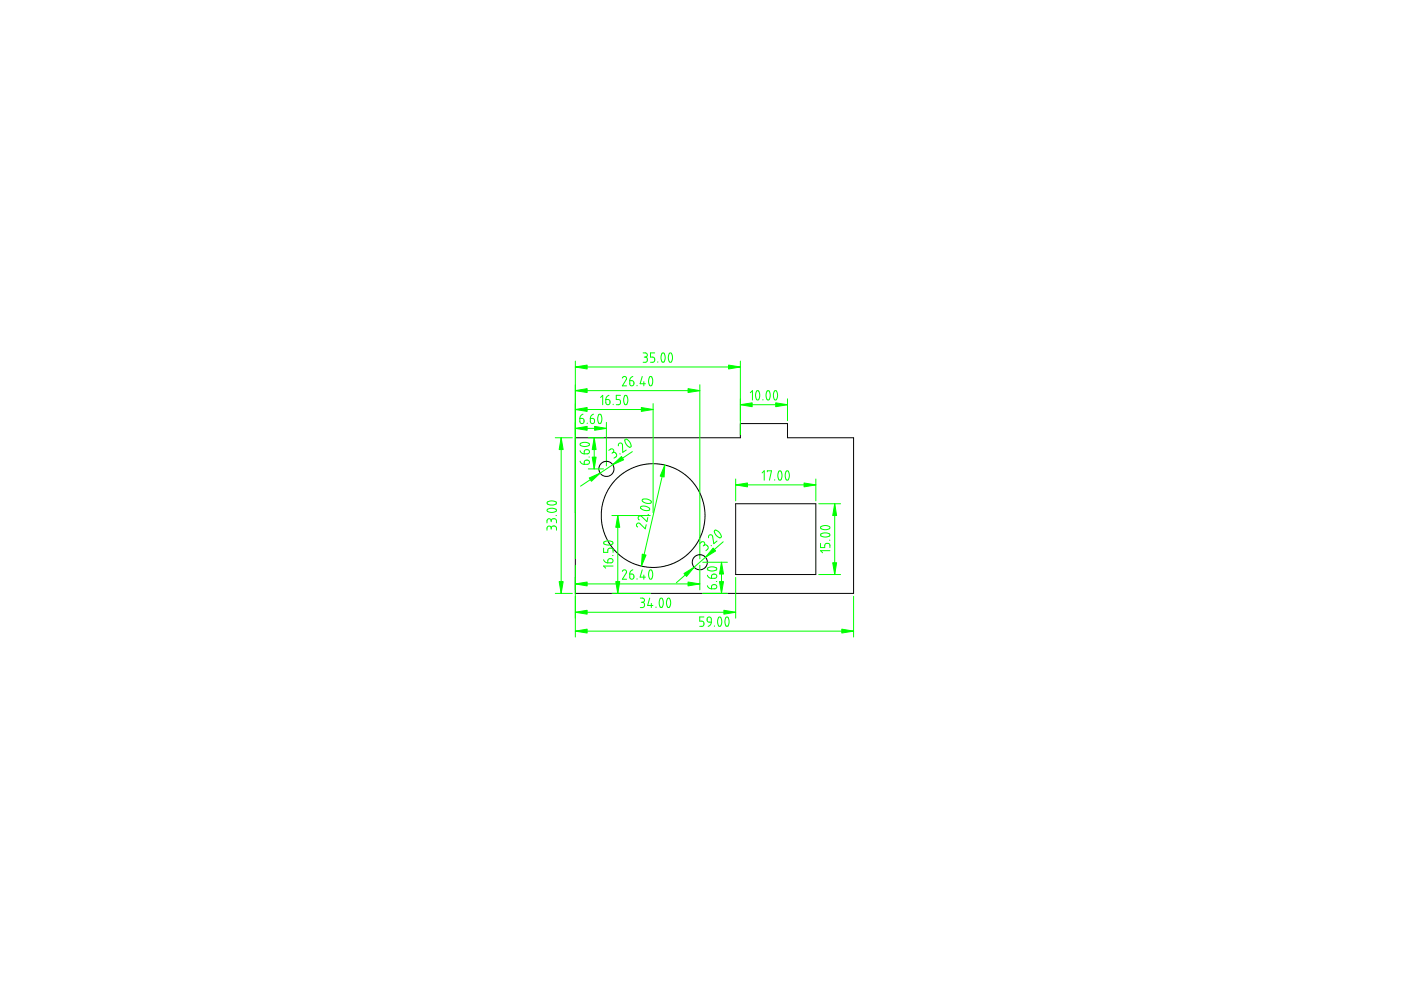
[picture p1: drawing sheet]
<svg xmlns="http://www.w3.org/2000/svg" width="297mm" height="210mm" viewBox="0 0 297 210" stroke-linecap="round" stroke-linejoin="round" font-family="sans-serif">
<g fill="none" stroke="#000" stroke-width=".21">
<path d="M122 92.8h35v-3h10v3h14v33h-59zM156 106.8h17v15h-17z"/>
<circle cx="128.6" cy="99.4" r="1.6"/>
<circle cx="138.5" cy="109.3" r="11"/>
<circle cx="148.4" cy="119.2" r="1.6"/>
</g>
<g fill="none" stroke="#0f0" stroke-width=".21">
<path d="M122 76.6v41.9M122 77.8h35M134.2 79.8l-.5 .4-.2 .5M136.2 79.8l-.5 1.6h1.1M136.4 74.8h.5l.3 .2v.5l-.4 .2M136.6 75.7h.2M136.8 75.7l.4 .2v.7l-.2 .2h-.6M137.7 79.9a.56 .56 0 0 1 .6 .2 .56 .56 0 0 1 .1 .6l-.1 .8a.36 .36 0 0 1-.5 .3 .36 .36 0 0 1-.2-.5l-.1-.7zM138.8 74.8h-.9v.9h.6l.3 .4-.2 .6-.7 .1M139.5 76.7v.1M140.4 74.9a.52 .52 0 0 1 .5 .2 .52 .52 0 0 1 .1 .5l-.1 .8a.38 .38 0 0 1-.4 .4 .38 .38 0 0 1-.3-.5l-.1-.7zM141.9 74.9a.64 .64 0 0 1 .7 .8l-.1 .7a.36 .36 0 0 1-.4 .4 .36 .36 0 0 1-.3-.5l-.1-.8z"/>
<path d="M157 76.6v15.6M117.7 92.8h3.6M119 92.8v33M122 90.8h6.6M122 86.8h16.5M122 82.8h26.4M122.9 88.7l.8 .1v.9l-.2 .1-.4-.1zM123 97.8l.4 .5 .5 .1M123 95.6l.4 .5 .5 .1M123 94.1l.7-.3 .9 .1a.36 .36 0 0 1 .4 .4 .36 .36 0 0 1-.5 .3h-1.1a.35 .35 0 0 1-.4-.5zM123.6 87.8l-.5 .3-.2 .6M124 97.7l.2-.1h.6l.2 .3-.1 .3-.3 .2h-.7z"/>
<path d="M124 95.5l.3-.2 .5 .1 .2 .3-.1 .3-.3 .2h-.7zM124.5 89.7v.1M124.7 92.8h3.3M124.7 99.4h3.3M124.9 96.9h.1M125.2 88.7l.7 .1v.9l-.2 .1-.4-.1zM125.8 87.8l-.5 .3-.1 .6M126 92.8v6.6M126.9 87.9a.52 .52 0 0 1 .6 .2 .52 .52 0 0 1 .1 .5l-.1 .8a.38 .38 0 0 1-.4 .4 .38 .38 0 0 1-.3-.5l-.1-.7zM127.3 84.3l.5-.5v2M128.4 84.7h.6l.3 .2v.6l-.2 .3h-.3l-.3-.2zM128.6 89.6v9.2"/>
<path d="M129.1 95.5l.4-.3h.4l.2 .3-.2 .5M129.1 83.8l-.5 .3-.2 .6M129.9 96l.5-.1 .3 .5v.4l-.5 .3M129.9 96l-.1 .1M130 85.7v.1M131.1 94.5l.2-.5h.5l.2 .3v1.6l.8-.5M131.4 96.2l.1 .1M131.6 83.8h-.9v.9h.5l.4 .3-.2 .7-.7 .1M132 80.2l.3-.4 .5 .2v.4l-.8 1.4h.8M132.4 83.9a.58 .58 0 0 1 .6 .2 .58 .58 0 0 1 .1 .6l-.1 .7a.38 .38 0 0 1-.4 .4 .38 .38 0 0 1-.3-.5l-.1-.7zM132.5 93.2l.3-.1 .4 .3 .6 .9a.36 .36 0 0 1-.2 .5 .36 .36 0 0 1-.5-.2l-.5-.7zM133.5 80.7l.8 .1 .1 .6-.2 .4h-.4l-.2-.2z"/>
<path d="M134.1 95.8l-11 7.3M135.1 81.7v.1M136.5 80.9v.9M138.5 85.6v23.1M140.9 98.6l-4.9 21.4M148.4 81.6v36.9M157 85.8h10M159.1 83.3l.4-.5v2M160.4 82.9a.65 .65 0 0 1 .7 .9l-.2 .8a.37 .37 0 0 1-.5 .2 .37 .37 0 0 1-.1-.5l-.1-.8zM161.8 84.7v.1M162.7 82.9a.65 .65 0 0 1 .6 .9l-.1 .8a.37 .37 0 0 1-.5 .2 .37 .37 0 0 1-.2-.5l-.1-.8zM164.2 82.9a.55 .55 0 0 1 .6 .2 .55 .55 0 0 1 0 .6v.7a.39 .39 0 0 1-.5 .4 .39 .39 0 0 1-.3-.6v-.6z"/>
<path d="M165.2 99.9a.65 .65 0 0 1 .6 .9l-.1 .6a.38 .38 0 0 1-.5 .4 .38 .38 0 0 1-.2-.6l-.1-.7zM166.7 99.9a.54 .54 0 0 1 .5 .2 .54 .54 0 0 1 .1 .5v.8a.37 .37 0 0 1-.5 .4 .37 .37 0 0 1-.3-.5v-.7zM167 84.6v4.6M116.1 108l.7-.2 .9 .1a.37 .37 0 0 1 .2 .5 .37 .37 0 0 1-.4 .2l-1.2-.1-.3-.3zM116.1 106.4l.8-.2 .7 .1a.38 .38 0 0 1 .3 .5 .38 .38 0 0 1-.5 .2l-1.2-.1-.2-.2zM116.9 112l-.3-.4h-.4l-.2 .2v.6M116.9 112l.3-.5 .5 .1 .3 .2v.6M116.9 110.4l-.2-.3-.4-.1-.3 .3v.6M116.9 110.4l.2-.4h.5l.4 .3v.6M116.9 110.4v.2M116.9 112v.2M117.9 109.3h.1"/>
<path d="M122 119.8v15.3M128 118.7l.3 .4 .6 .2M128 116.2v.9h.9v-.6l.3-.3 .7 .2 .1 .7M128.1 114.9l.6-.2 1.1 .1a.4 .4 0 0 1 .1 .6 .4 .4 0 0 1-.5 .1l-1.1-.1a.32 .32 0 0 1-.3-.1 .32 .32 0 0 1 .1-.4zM129 118.6l.2-.2 .6 .1 .2 .4-.1 .2-.3 .2h-.7zM129.7 109.3h8.2M129.9 117.8h.1M131 109.3v16.5M135.9 107.4l.8-.1 .8 .3a.37 .37 0 0 1 .2 .6 .37 .37 0 0 1-.6 .1l-1.1-.4-.2-.2zM136.2 105.9l.9-.1 .7 .3a.37 .37 0 0 1 .3 .5 .37 .37 0 0 1-.6 .1l-1.1-.2-.3-.3zM137 111.3l-.2 .8-1.1-1.1-.4-.1-.4 .4 .3 .4M137.4 109.7l-.2 .9-1.2-1.1-.4-.1-.3 .3 .2 .5"/>
<path d="M137.4 109.1h.1M148.4 115.3l.4-.4h.4l.2 .4-.1 .3M148.4 119.8v5.3M149 119.2h5.2M149.3 115.6l.5-.1 .3 .5v.3l-.4 .5M149.3 115.6l-.2 .2M150.2 114l.1-.5 .5-.1 .3 .3 .2 1.6 .7-.6M150.8 115.6v.1M151.5 112.5l.3-.1 .5 .2 .6 1a.36 .36 0 0 1-.2 .5 .36 .36 0 0 1-.5-.3l-.6-.7zM153 119.2v6.6M153.3 114.9l-9.9 8.6M156 102.8h17"/>
<path d="M156 101.6v4.6M161.6 100.3l.4-.5v2M162.7 100v-.2h.9l-.5 2M164.3 101.7v.1M173 101.6v4.6M173.6 106.8h4.6M174 115.2v.9h.9v-.6l.3-.3 .7 .1 .1 .8M174 111.7l.8-.3 .9 .2a.38 .38 0 0 1 .2 .5 .38 .38 0 0 1-.5 .2l-1.1-.1-.3-.2zM174.1 113.2l.6-.2 1 .1a.38 .38 0 0 1 .2 .5 .38 .38 0 0 1-.5 .2l-1.1-.1a.32 .32 0 0 1-.3-.1 .32 .32 0 0 1 .1-.4zM175.9 114.5h.1M176 116.8h-2l.4 .4M177 106.8v15"/>
<path d="M117.7 125.8h3.6M122 123.8h26.4M122 133.8h59M122 129.8h34M129.7 125.8h8.2M130 120h-2l.4 .5M132 121.1l.2-.2 .3-.1 .3 .4-.8 1.6h.8M133.5 121.7l.8 .1 .1 .4-.1 .5-.3 .1-.4-.1zM134.2 120.8l-.5 .3-.2 .6M135.1 122.7v.1M135.8 126.8h.5l.3 .3v.4l-.4 .2M136 127.7h.2"/>
<path d="M136.2 120.8l-.5 1.6h1.1M136.2 127.7l.4 .3v.5l-.3 .3h-.5M136.5 121.9v.9M137.7 120.9a.51 .51 0 0 1 .6 .1 .51 .51 0 0 1 .1 .6l-.1 .9a.37 .37 0 0 1-.5 .3 .37 .37 0 0 1-.2-.5l-.1-.7zM137.8 126.8l-.5 1.6h1.1M138.1 127.9v.9M139.1 128.7v.1M140 126.9a.56 .56 0 0 1 .5 .2 .56 .56 0 0 1 .1 .6l-.1 .9a.38 .38 0 0 1-.5 .1 .38 .38 0 0 1-.2-.5v-.6zM141.5 126.9a.58 .58 0 0 1 .6 .2 .58 .58 0 0 1 .1 .6l-.2 .9a.38 .38 0 0 1-.5 .1 .38 .38 0 0 1-.1-.5l-.1-.6zM149 125.8h5.2M149.2 130.8h-.8v.9h.5l.3 .4-.1 .6-.7 .1M150 124.2l.4 .5 .5 .1"/>
<path d="M150 122l.4 .5 .5 .1M150 131l.3-.2 .4 .1 .1 1h-.5l-.3-.2zM150.1 120.4l.6-.2 .9 .1a.38 .38 0 0 1 .3 .5 .38 .38 0 0 1-.5 .2l-.5 .1-.7-.2a.29 .29 0 0 1-.2-.2 .29 .29 0 0 1 .1-.3zM150.8 131.9l-.2 .6-.5 .3M151 124.1l.3-.1h.5l.2 .3-.1 .3-.3 .2h-.7zM151 121.9l.3-.2 .5 .1 .2 .3-.1 .3-.3 .2h-.7zM151.5 132.7v.1M151.9 123.3h.1M152.4 130.9a.55 .55 0 0 1 .5 .2 .55 .55 0 0 1 .1 .6l-.1 .7a.38 .38 0 0 1-.4 .4 .38 .38 0 0 1-.3-.5l-.1-.7zM153.9 130.9a.64 .64 0 0 1 .7 .8l-.2 .9a.38 .38 0 0 1-.5 .1 .38 .38 0 0 1-.2-.5v-.7zM156 122.4v8.7M173.6 121.8h4.6"/>
<path d="M181 126.4v8.7"/>
</g>
<g fill="#0f0" stroke="#0f0" stroke-width=".21">
<path d="M126.1 90.4l2.5 .4-2.5 .4z"/>
<path d="M122 90.8l2.5-.4v.8z"/>
<path d="M136 86.4l2.5 .4-2.5 .4z"/>
<path d="M122 86.8l2.5-.4v.8z"/>
<path d="M145.9 82.4l2.5 .4-2.5 .4z"/>
<path d="M122 82.8l2.5-.4v.8z"/>
<path d="M157 85.8l2.5-.4v.8z"/>
<path d="M164.5 85.4l2.5 .4-2.5 .4z"/>
<path d="M122 77.8l2.5-.4v.8z"/>
<path d="M154.5 77.4l2.5 .4-2.5 .4z"/>
<path d="M177 106.8l.4 2.5h-.8z"/>
<path d="M176.6 119.3h.8l-.4 2.5z"/>
<path d="M136.2 117.5l.8 .2-1 2.3z"/>
<path d="M140.9 98.6l-.1 2.5-.8-.2z"/>
<path d="M119 92.8l.4 2.5h-.8z"/>
<path d="M118.6 123.3h.8l-.4 2.5z"/>
<path d="M124.9 101.3l2.4-1-1.9 1.7z"/>
<path d="M129.9 98.5l1.9-1.7 .4 .7z"/>
<path d="M145 121.6l2.2-1.3-1.6 1.9z"/>
<path d="M151.2 116.2l.5 .6-2.1 1.4z"/>
<path d="M145.9 123.4l2.5 .4-2.5 .4z"/>
<path d="M122 123.8l2.5-.4v.8z"/>
<path d="M122 133.8l2.5-.4v.8z"/>
<path d="M178.5 133.4l2.5 .4-2.5 .4z"/>
<path d="M153 119.2l.4 2.5h-.9z"/>
<path d="M152.5 123.3h.9l-.4 2.5z"/>
<path d="M125.6 96.9h.8l-.4 2.5z"/>
<path d="M126 92.8l.4 2.5h-.8z"/>
<path d="M156 102.8l2.5-.4v.8z"/>
<path d="M170.5 102.4l2.5 .4-2.5 .4z"/>
<path d="M131 109.3l.4 2.5h-.8z"/>
<path d="M130.6 123.3h.8l-.4 2.5z"/>
<path d="M153.5 129.4l2.5 .4-2.5 .4z"/>
<path d="M122 129.8l2.5-.4v.8z"/>
</g>
</svg>
